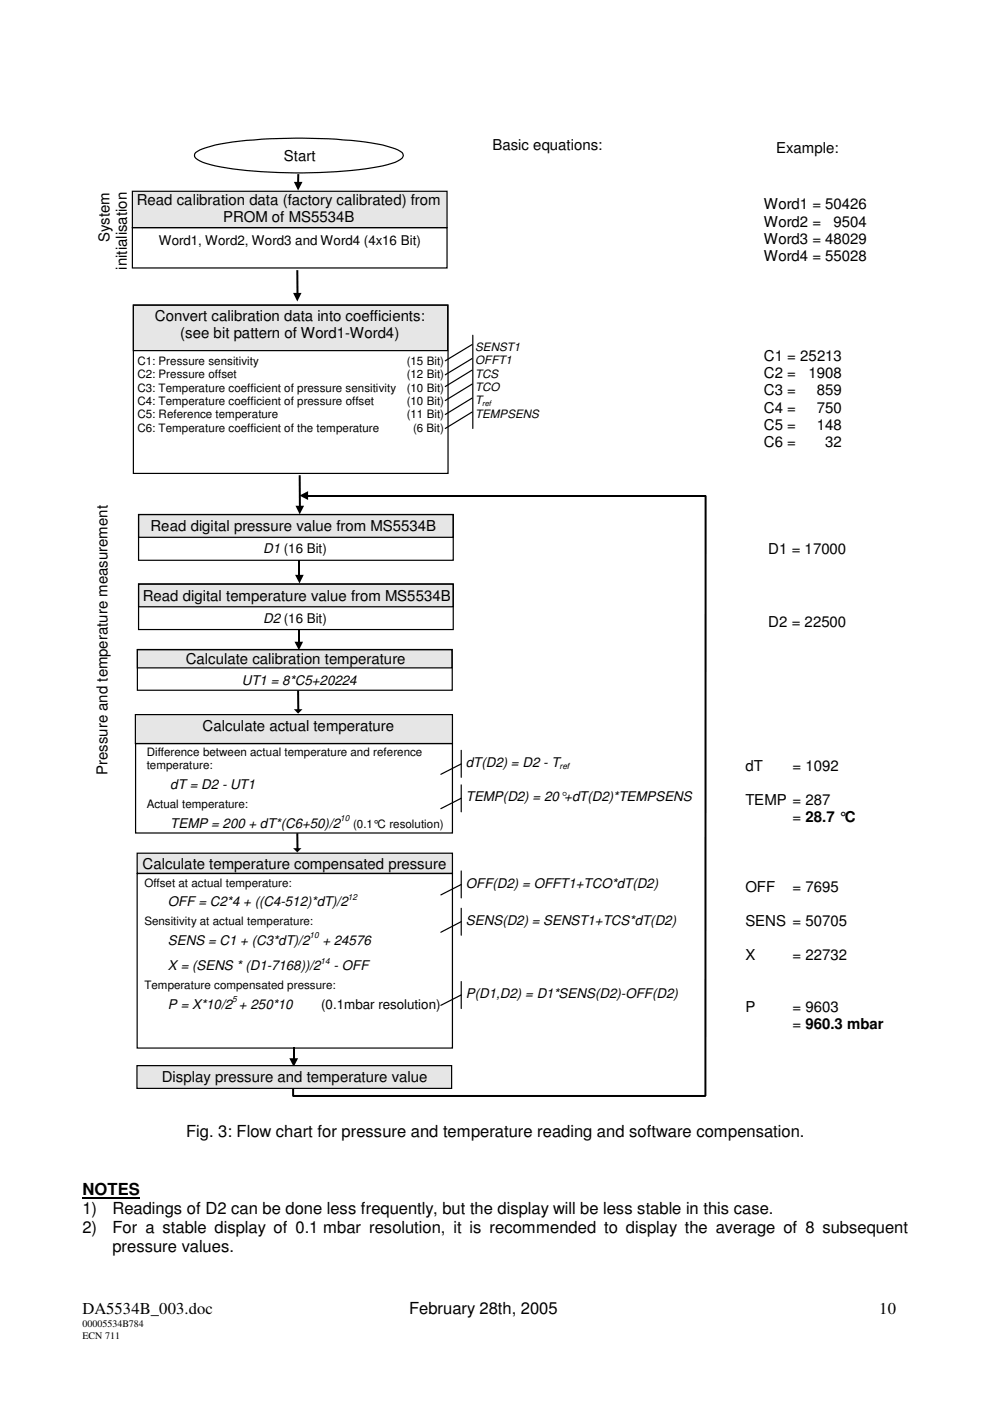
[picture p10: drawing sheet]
<svg xmlns="http://www.w3.org/2000/svg" width="210mm" height="297mm" viewBox="0 0 210 297" stroke-linecap="round" stroke-linejoin="round" font-family="sans-serif">
<defs><g id="words">
<g font-size="3.5">
<text x="39.5" y="241.1">Fig. 3: Flow chart for pressure and temperature reading and software compensation.</text>
<text x="17.5" y="253.3">NOTES</text>
<text x="17.5" y="257.4">1)</text>
<text x="23.8" y="257.4">Readings of D2 can be done less frequently, but the display will be less stable in this case.</text>
<text x="17.5" y="261.4">2)</text>
<text x="23.8" y="261.4">For a stable display of 0.1 mbar resolution, it is recommended to display the average of 8 subsequent</text>
<text x="23.8" y="265.4">pressure values.</text>
<text x="17.5" y="278.5">DA5534B_003.doc</text>
<text x="86.7" y="278.5">February 28th, 2005</text>
<text x="186.4" y="278.5">10</text>
</g>
<g font-size="3.2">
<text x="60.2" y="34.1">Start</text>
<text x="104.4" y="31.8">Basic equations:</text>
<text x="164.5" y="32.4">Example:</text>
<text x="29" y="43.4">Read calibration data (factory calibrated) from</text>
<text x="47.3" y="47">PROM of MS5534B</text>
<text x="162" y="44.4">Word1 = 50426</text>
<text x="23.2" y="51.4" transform="rotate(-90 23.2 51.4)">System</text>
<text x="162" y="48">Word2 =</text>
<text x="162" y="51.7">Word3 = 48029</text>
<text x="176.7" y="48">9504</text>
<text x="26.9" y="57.2" transform="rotate(-90 26.9 57.2)">initialisation</text>
<text x="162" y="55.3">Word4 = 55028</text>
<text x="32.9" y="68.1">Convert calibration data into coefficients:</text>
<text x="38.2" y="71.7">(see bit pattern of Word1-Word4)</text>
<text x="162" y="76.5">C1 = 25213</text>
<text x="162" y="80.2">C2 =</text>
<text x="162" y="83.8">C3 =</text>
<text x="171.4" y="80.2">1908</text>
<text x="173.2" y="83.8">859</text>
<text x="162" y="87.5">C4 =</text>
<text x="173.2" y="87.5">750</text>
<text x="162" y="91.1">C5 =</text>
<text x="162" y="94.7">C6 =</text>
<text x="173.2" y="91.1">148</text>
<text x="175" y="94.7">32</text>
<text x="31.9" y="112.6">Read digital pressure value from MS5534B</text>
<text x="162.9" y="117.6">D1 = 17000</text>
<text x="30.3" y="127.3">Read digital temperature value from MS5534B</text>
<text x="162.9" y="132.9">D2 = 22500</text>
<text x="39.4" y="140.8">Calculate calibration temperature</text>
<text x="43" y="155">Calculate actual temperature</text>
<text x="22.8" y="164.3" transform="rotate(-90 22.8 164.3)">Pressure and temperature measurement</text>
<text x="158" y="163.4">dT</text>
<text x="168" y="163.4">= 1092</text>
<text x="158" y="170.7">TEMP = 287</text>
<text x="168" y="174.3">= 28.7 °C</text>
<text x="30.2" y="184.2">Calculate temperature compensated pressure</text>
<text x="158" y="189">OFF</text>
<text x="168" y="189">= 7695</text>
<text x="158" y="196.3">SENS = 50705</text>
<text x="158" y="203.6">X</text>
<text x="168" y="203.6">= 22732</text>
<text x="158" y="214.5">P</text>
<text x="168" y="214.5">= 9603</text>
<text x="168" y="218.2">= 960.3 mbar</text>
<text x="34.3" y="229.4">Display pressure and temperature value</text>
</g>
<g font-size="2.8">
<text x="33.7" y="51.9">Word1, Word2, Word3 and Word4 (4x16 Bit)</text>
<text x="55.8" y="117.2">D1 (16 Bit)</text>
<text x="55.8" y="132">D2 (16 Bit)</text>
<text x="51.3" y="145.3">UT1 = 8*C5+20224</text>
<text x="36.1" y="167.3">dT= D2 - UT1</text>
<text x="98.8" y="162.6">dT(D2) = D2 - T</text>
<text x="98.8" y="169.9">TEMP(D2) = 20°+dT(D2)*TEMPSENS</text>
<text x="36.1" y="175.5">TEMP = 200 + dT*(C6+50)/2</text>
<text x="98.8" y="188.2">OFF(D2) = OFFT1+TCO*dT(D2)</text>
<text x="35.6" y="192.1">OFF= C2*4 + ((C4-512)*dT)/2</text>
<text x="98.8" y="196.1">SENS(D2) = SENST1+TCS*dT(D2)</text>
<text x="35.6" y="200.3">SENS = C1 + (C3*dT)/2</text>
<text x="68.4" y="200.3">+ 24576</text>
<text x="35.6" y="205.7">X= (SENS * (D1-7168))/2</text>
<text x="70.7" y="205.7">- OFF</text>
<text x="35.6" y="213.9">P = X*10/2 + 250*10</text>
<text x="68.1" y="213.9">(0.1mbar resolution)</text>
<text x="98.8" y="211.6">P(D1,D2) = D1*SENS(D2)-OFF(D2)</text>
</g>
<g font-size="2.5">
<text x="29.1" y="77.3">C1: Pressure sensitivity</text>
<text x="86.2" y="77.3">(15 Bit)</text>
<text x="100.8" y="77.2">OFFT1</text>
<text x="100.8" y="74.3">SENST1</text>
<text x="29.1" y="80.1">C2: Pressure offset</text>
<text x="29.1" y="83">C3: Temperature coefficient of pressure sensitivity</text>
<text x="86.2" y="83">(10 Bit)</text>
<text x="86.2" y="80.1">(12 Bit)</text>
<text x="100.8" y="80.1">TCS</text>
<text x="100.8" y="82.9">TCO</text>
<text x="29.1" y="88.7">C5: Reference temperature</text>
<text x="29.1" y="85.9">C4: Temperature coefficient of pressure offset</text>
<text x="86.2" y="88.7">(11 Bit)</text>
<text x="86.2" y="85.9">(10 Bit)</text>
<text x="100.8" y="85.7">T</text>
<text x="100.8" y="88.5">TEMPSENS</text>
<text x="29.1" y="91.5">C6: Temperature coefficient of the temperature</text>
<text x="87.6" y="91.5">(6 Bit)</text>
<text x="31.1" y="160.3">Difference between actual temperature and reference</text>
<text x="31.1" y="163.1">temperature:</text>
<text x="31.1" y="171.3">Actual temperature:</text>
<text x="74.9" y="175.5">(0.1°C resolution)</text>
<text x="30.6" y="188">Offset at actual temperature:</text>
<text x="30.6" y="196.1">Sensitivity at actual temperature:</text>
<text x="30.6" y="209.7">Temperature compensated pressure:</text>
</g>
<g font-size="2.1">
<text x="17.5" y="281.3">00005534B784</text>
<text x="17.5" y="283.8">ECN 711</text>
</g>
<g font-size="1.8">
<text x="118.7" y="162.9">ref</text>
<text x="72.1" y="174.1">10</text>
<text x="73.7" y="190.7">12</text>
<text x="65.6" y="198.9">10</text>
<text x="68" y="204.3">14</text>
<text x="49.2" y="212.5">5</text>
</g>
<text font-size="1.6" x="102.2" y="86.1">ref</text>
</g></defs>
<path d="M100.1 73.1l-5.7 3.4M100.1 76l-5.7 3.5M100.1 78.5l-5.7 3.5M100.2 71.1v19.7M100.1 84.4l-5.7 3.5M100.1 81.4l-5.7 3.5M100.1 87.4l-5.7 3.4" fill="none" stroke="#000" stroke-width=".25"/>
<path d="M63 36.9h.5l-.1 1.9h-.4zM62.8 57.3h.4l.1 5h-.4zM63.3 100.8h.5v6.6h-.4zM61.9 230.8h.5v1.6h-.3l.2-.2 .1 .2-.3-.2h87.5v.4h-87.5l-.2-.2zM149.4 105.1h.4v127.3h-.4z" fill="#000"/>
<path d="M62.3 38.6h1.8l-.9 1.8zM62.1 62.1h1.8l-.9 1.8zM62.7 107.2h1.8l-1 1.9zM63.5 105.1l1.8-1v1.9zM62.4 136.1h1.9l-.9 1.7zM62.6 121.9h1.8l-.9 1.8zM61.3 224.4h1.9l-.9 1.8z" fill="#000"/>
<path d="M63.5 118.8v3.3M65.1 105.1h84.5M63.4 133.7v2.6M62.3 222.1v2.5" fill="none" stroke="#000" stroke-width=".42"/>
<path d="M41.5 32.3a18.4 18.4 0 0 1 7.9-2.2 116.3 116.3 0 0 1 30.6 .4l3.8 1a2.41 2.41 0 0 1 1.7 1.5 3.1 3.1 0 0 1-2.5 1.7 81.5 81.5 0 0 1-22.3 1.9 70.8 70.8 0 0 1-16.9-1.9l-.8-.3a2.64 2.64 0 0 1-1.8-1.4z" fill-rule="evenodd" fill="#fff"/>
<path d="M41.5 32.3a18.4 18.4 0 0 1 7.9-2.2 116.3 116.3 0 0 1 30.6 .4l3.8 1a2.41 2.41 0 0 1 1.7 1.5 3.1 3.1 0 0 1-2.5 1.7 81.5 81.5 0 0 1-22.3 1.9 70.8 70.8 0 0 1-16.9-1.9l-.8-.3a2.64 2.64 0 0 1-1.8-1.4z" fill="none" stroke="#000" stroke-width=".25"/>
<path d="M28.3 64.7h66.6v9.6h-66.6z" fill-rule="evenodd" fill="#e6e6e6"/>
<path d="M28.3 64.7h66.6v9.6h-66.6zM28.3 64.7h66.7v35.7h-66.7z" fill="none" stroke="#000" stroke-width=".25"/>
<path d="M28.1 40.6h66.7v7.7h-66.7z" fill-rule="evenodd" fill="#e6e6e6"/>
<path d="M28.1 40.6h66.7v7.7h-66.7zM28.1 48.3h66.7v8.5h-66.7z" fill="none" stroke="#000" stroke-width=".25"/>
<path d="M29.4 109.1h66.7v4.8h-66.7z" fill-rule="evenodd" fill="#e6e6e6"/>
<path d="M29.4 109.1h66.7v4.8h-66.7zM29.4 109.1h66.7v9.7h-66.7z" fill="none" stroke="#000" stroke-width=".25"/>
<path d="M29.4 123.8h66.7v4.9h-66.7z" fill-rule="evenodd" fill="#e6e6e6"/>
<path d="M29.4 123.8h66.7v4.9h-66.7zM29.4 123.8h66.7v9.7h-66.7z" fill="none" stroke="#000" stroke-width=".25"/>
<path d="M29 225.9h66.8v4.9h-66.8z" fill-rule="evenodd" fill="#e6e6e6"/>
<path d="M29 225.9h66.8v4.9h-66.8z" fill="none" stroke="#000" stroke-width=".25"/>
<path d="M29.1 137.8h66.7v3.8h-66.7z" fill-rule="evenodd" fill="#e6e6e6"/>
<path d="M29.1 137.8h66.7v3.8h-66.7z" fill="none" stroke="#000" stroke-width=".25"/>
<path d="M29.1 180.9h66.8v4.3h-66.8z" fill-rule="evenodd" fill="#e6e6e6"/>
<path d="M29.1 137.7h66.8v8.6h-66.8zM29.1 180.9h66.8v4.3h-66.8zM29.1 185.2h66.8v37h-66.8z" fill="none" stroke="#000" stroke-width=".25"/>
<path d="M63 146.4h.4l.1 4.2h-.5zM62.8 176.7h.4l.1 3.3h-.4z" fill="#000"/>
<path d="M62.3 150.4h1.8l-.9 .9zM62.1 179.8h1.8l-.9 .9z" fill="#000"/>
<path d="M28.7 151.5h67.2v6.1h-67.2z" fill-rule="evenodd" fill="#e6e6e6"/>
<path d="M28.7 151.5h67.2v6.1h-67.2zM28.7 157.6h67.2v19h-67.2zM97.8 159.1v5.7M97.8 162l-4.3 2.2M97.8 166.4v5.7M97.8 169.2l-4.3 2.2M97.8 184.7v5.7M97.8 192.6v5.7M97.8 187.5l-4.3 2.2M97.8 195.4l-4.3 2.3M97.8 208.1v5.7M97.8 210.9l-4.3 2.2" fill="none" stroke="#000" stroke-width=".25"/>
<path d="M17.5 253.9h12.1" fill="none" stroke="#000" stroke-width=".38"/>
<use href="#words"/>
</svg>
